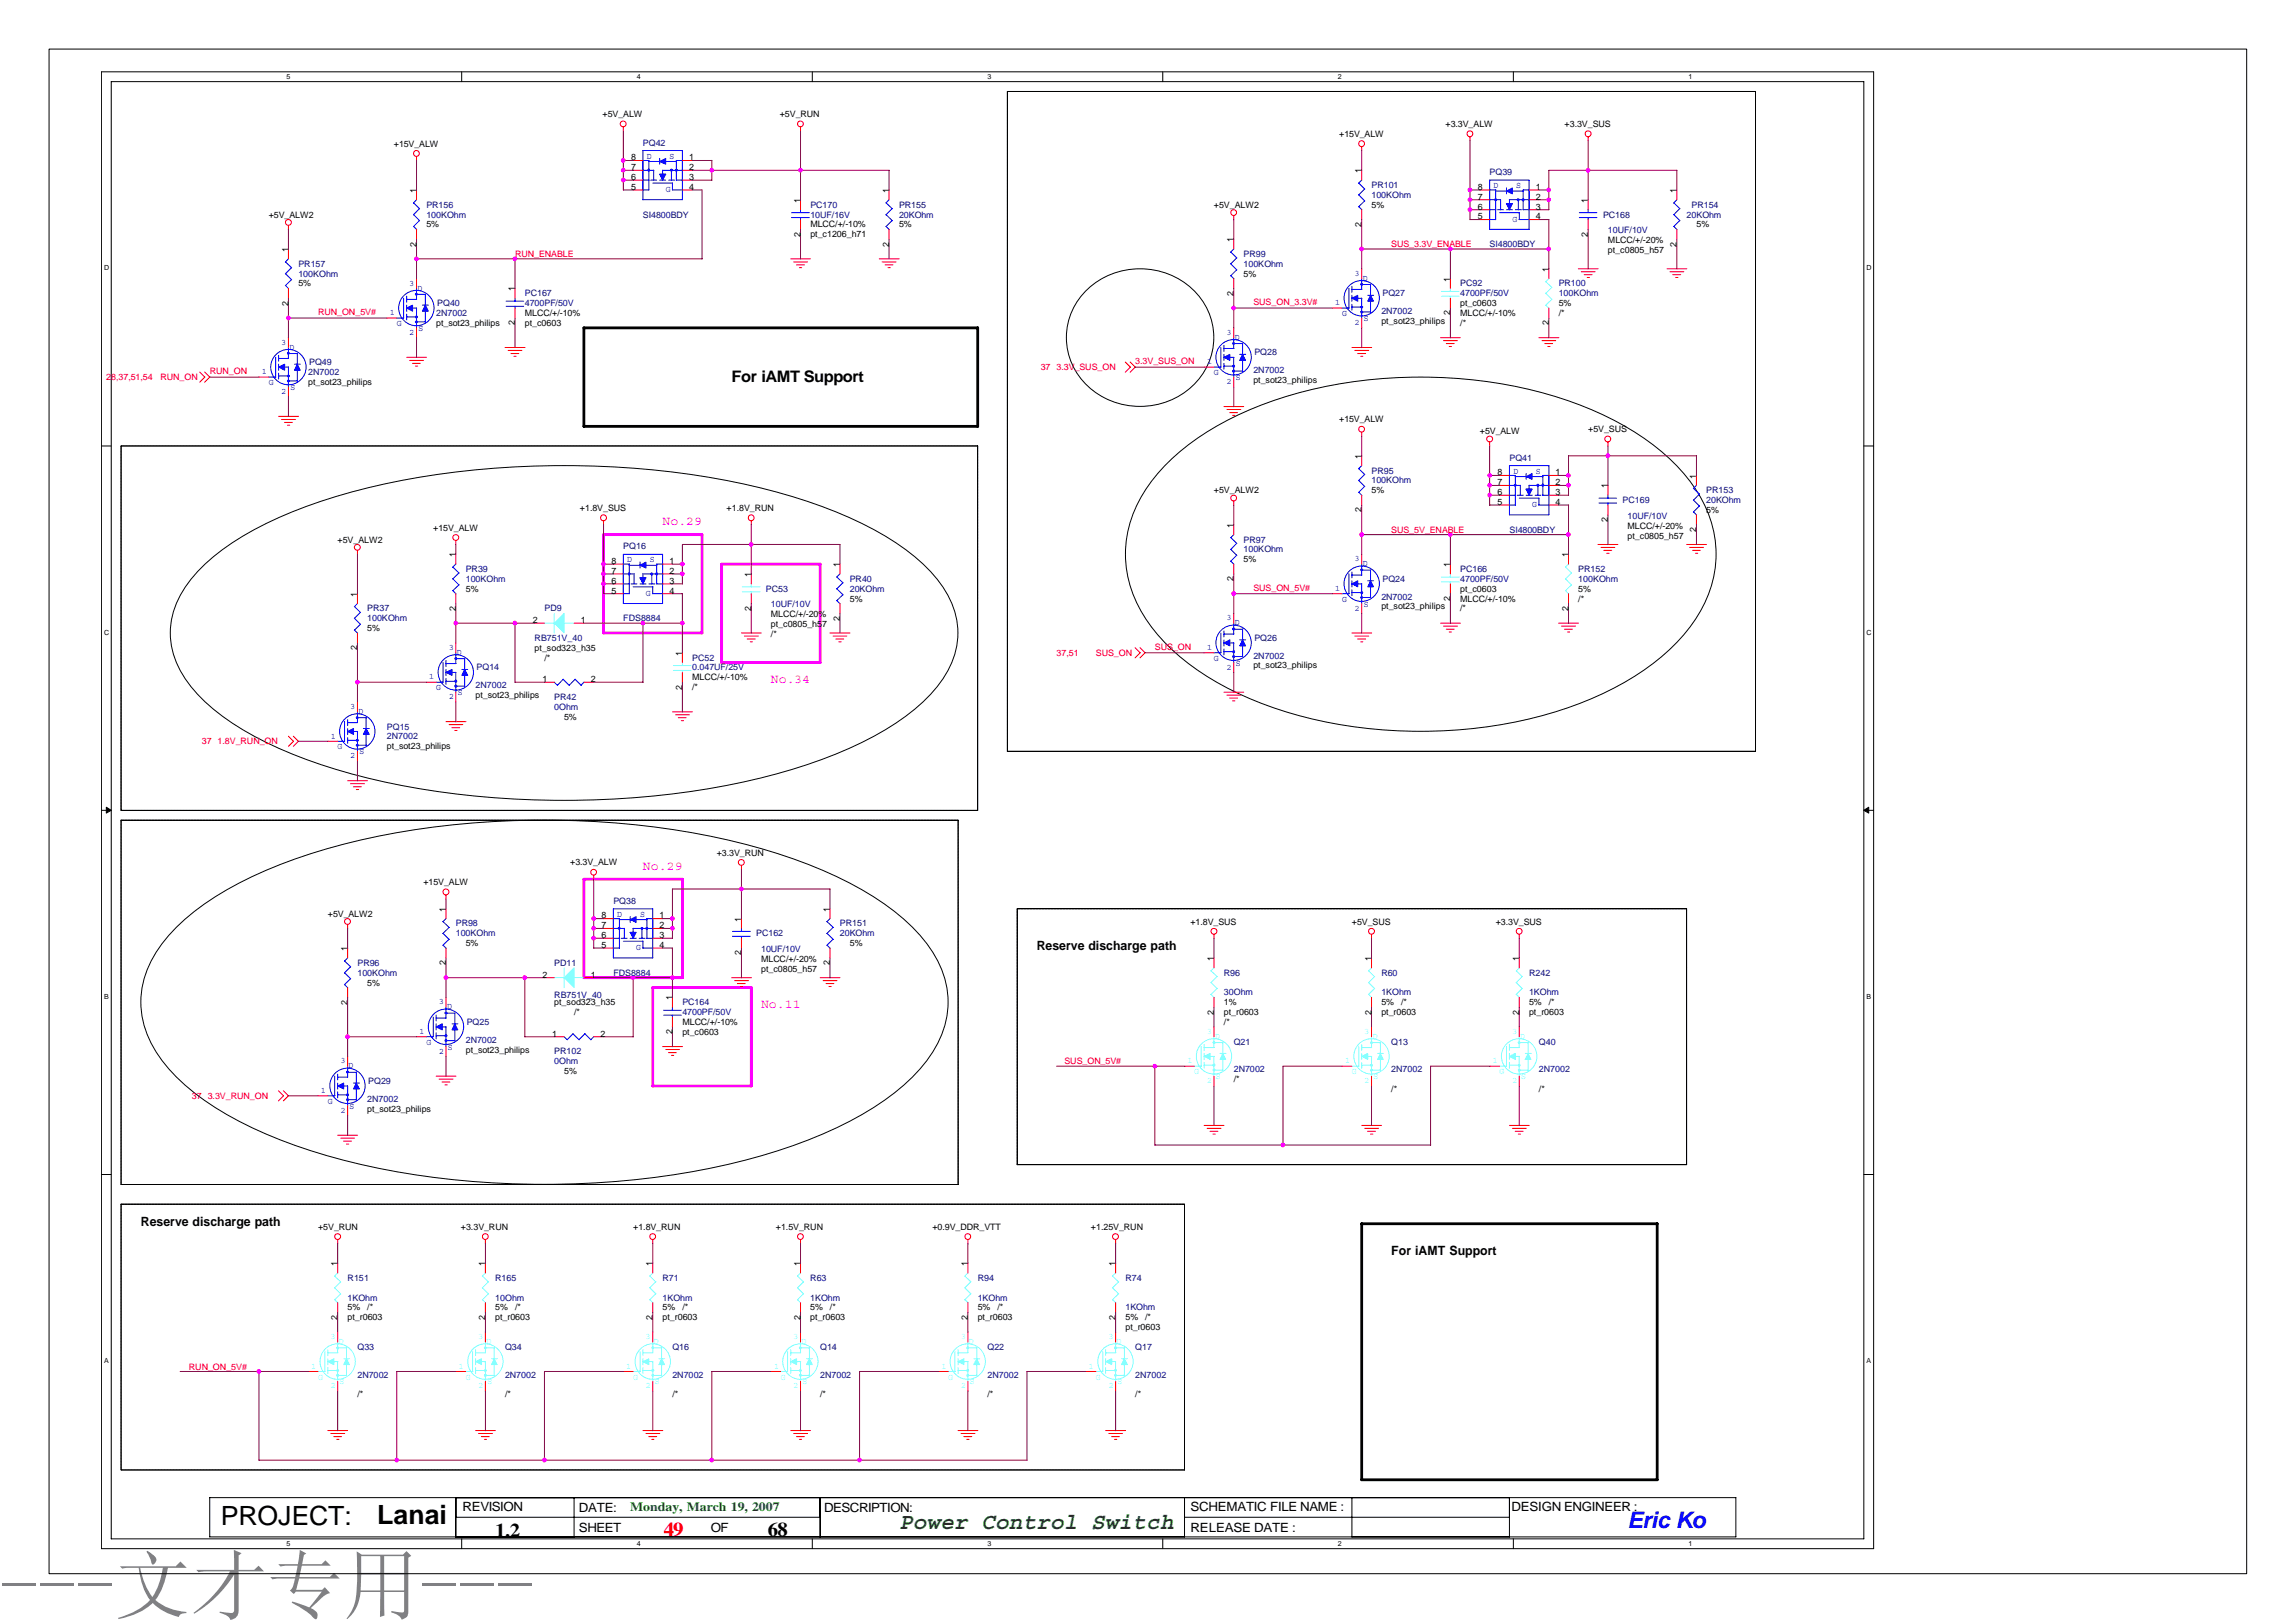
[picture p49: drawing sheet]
<svg xmlns="http://www.w3.org/2000/svg" width="297mm" height="210mm" viewBox="0 0 297 210" stroke-linecap="round" stroke-linejoin="round" font-family="sans-serif">
<defs><g id="words">
<text font-size="9.9" fill="#808080" x="0" y="208.6">---文才专用---</text>
<g font-size="3.4">
<text x="28.6" y="197.3">PROJECT:</text>
<text x="48.8" y="197.2">Lanai</text>
</g>
<text font-size="2.9" fill="#008000" x="116.3" y="197.8">Power Control Switch</text>
<text font-size="2.9" fill="#00f" x="210.6" y="197.7">Eric Ko</text>
<g font-size="2.5">
<text x="64.1" y="198.9">1.2</text>
<text x="99.4" y="198.7">68</text>
</g>
<text font-size="2.5" fill="#f00" x="85.9" y="198.7">49</text>
<text font-size="2.1" x="94.7" y="49.4">For iAMT Support</text>
<g font-size="1.7" fill="#f0f">
<text x="85.7" y="67.9">No.29</text>
<text x="99.7" y="88.3">No.34</text>
<text x="83.2" y="112.5">No.29</text>
<text x="98.5" y="130.4">No.11</text>
</g>
<g font-size="1.7">
<text x="134.1" y="122.9">Reserve discharge path</text>
<text x="18.2" y="158.6">Reserve discharge path</text>
<text x="180" y="162.4">For iAMT Support</text>
<text x="59.9" y="195.5">REVISION</text>
<text x="74.9" y="195.6">DATE:</text>
<text x="106.6" y="195.6">DESCRIPTION:</text>
<text x="154" y="195.5">SCHEMATIC FILE NAME :</text>
<text x="195.5" y="195.5">DESIGN ENGINEER :</text>
<text x="74.9" y="198.2">SHEET</text>
<text x="92" y="198.2">OF</text>
<text x="154" y="198.2">RELEASE DATE :</text>
</g>
<text font-size="1.7" fill="#008000" x="81.5" y="195.5">Monday, March 19, 2007</text>
<g font-size="1.1">
<text x="78" y="15.2">+5V_ALW</text>
<text x="100.9" y="15.2">+5V_RUN</text>
<text x="173.2" y="17.7">+15V_ALW</text>
<text x="187" y="16.4">+3.3V_ALW</text>
<text x="202.4" y="16.4">+3.3V_SUS</text>
<text x="50.9" y="19">+15V_ALW</text>
<text x="81.7" y="23.3">6</text>
<text x="81.7" y="22">7</text>
<text x="81.7" y="20.7">8</text>
<text x="89.2" y="20.7">1</text>
<text x="89.2" y="22">2</text>
<text x="89.2" y="23.3">3</text>
<text x="176.1" y="22.4" transform="rotate(-90 176.1 22.4)">1</text>
<text x="34.8" y="28.2">+5V_ALW2</text>
<text x="53.9" y="25" transform="rotate(-90 53.9 25)">1</text>
<text x="55.2" y="29.4">5%</text>
<text x="81.7" y="24.6">5</text>
<text x="89.2" y="24.6">4</text>
<text x="103.5" y="26.2" transform="rotate(-90 103.5 26.2)">1</text>
<text x="104.8" y="29.4">MLCC/+/-10%</text>
<text x="115" y="25" transform="rotate(-90 115 25)">1</text>
<text x="116.3" y="29.4">5%</text>
<text x="157.1" y="26.9">+5V_ALW2</text>
<text x="176.1" y="29.3" transform="rotate(-90 176.1 29.3)">2</text>
<text x="177.4" y="26.9">5%</text>
<text x="191.2" y="28.4">5</text>
<text x="191.2" y="27.1">6</text>
<text x="191.2" y="25.8">7</text>
<text x="191.2" y="24.6">8</text>
<text x="198.7" y="24.6">1</text>
<text x="198.7" y="25.8">2</text>
<text x="198.7" y="27.1">3</text>
<text x="198.7" y="28.4">4</text>
<text x="205.4" y="26.2" transform="rotate(-90 205.4 26.2)">1</text>
<text x="216.9" y="25" transform="rotate(-90 216.9 25)">1</text>
<text x="219.5" y="29.4">5%</text>
<text x="37.3" y="32.6" transform="rotate(-90 37.3 32.6)">1</text>
<text x="53.9" y="31.9" transform="rotate(-90 53.9 31.9)">2</text>
<text x="103.5" y="30.6" transform="rotate(-90 103.5 30.6)">2</text>
<text x="104.8" y="30.7">pt_c1206_h71</text>
<text x="115" y="31.9" transform="rotate(-90 115 31.9)">2</text>
<text x="159.6" y="31.3" transform="rotate(-90 159.6 31.3)">1</text>
<text x="160.9" y="35.8">5%</text>
<text x="200.4" y="35.2" transform="rotate(-90 200.4 35.2)">1</text>
<text x="205.4" y="30.6" transform="rotate(-90 205.4 30.6)">2</text>
<text x="208" y="31.5">MLCC/+/-20%</text>
<text x="208" y="32.7">pt_c0805_h57</text>
<text x="216.9" y="31.9" transform="rotate(-90 216.9 31.9)">2</text>
<text x="37.3" y="39.5" transform="rotate(-90 37.3 39.5)">2</text>
<text x="38.6" y="37.1">5%</text>
<text x="66.6" y="37.7" transform="rotate(-90 66.6 37.7)">1</text>
<text x="67.9" y="40.9">MLCC/+/-10%</text>
<text x="159.6" y="38.3" transform="rotate(-90 159.6 38.3)">2</text>
<text x="178.7" y="41.9">pt_sot23_philips</text>
<text x="187.6" y="40.8" transform="rotate(-90 187.6 40.8)">2</text>
<text x="187.6" y="36.4" transform="rotate(-90 187.6 36.4)">1</text>
<text x="188.9" y="40.9">MLCC/+/-10%</text>
<text x="188.9" y="39.6">pt_c0603</text>
<text x="201.7" y="39.6">5%</text>
<text x="201.7" y="40.9">/*</text>
<text x="56.4" y="42.2">pt_sot23_philips</text>
<text x="66.6" y="42.1" transform="rotate(-90 66.6 42.1)">2</text>
<text x="67.9" y="42.2">pt_c0603</text>
<text x="188.9" y="42.2">/*</text>
<text x="200.4" y="42.1" transform="rotate(-90 200.4 42.1)">2</text>
<text x="39.9" y="49.8">pt_sot23_philips</text>
<text x="162.2" y="49.6">pt_sot23_philips</text>
<text x="173.2" y="54.7">+15V_ALW</text>
<text x="176.1" y="59.4" transform="rotate(-90 176.1 59.4)">1</text>
<text x="191.4" y="56.2">+5V_ALW</text>
<text x="205.5" y="55.9">+5V_SUS</text>
<text x="157.1" y="63.8">+5V_ALW2</text>
<text x="177.4" y="63.8">5%</text>
<text x="193.8" y="65.3">5</text>
<text x="193.8" y="64">6</text>
<text x="193.8" y="62.8">7</text>
<text x="193.8" y="61.5">8</text>
<text x="201.2" y="61.5">1</text>
<text x="201.2" y="62.8">2</text>
<text x="201.2" y="64">3</text>
<text x="201.2" y="65.3">4</text>
<text x="208" y="63.2" transform="rotate(-90 208 63.2)">1</text>
<text x="219.5" y="61.9" transform="rotate(-90 219.5 61.9)">1</text>
<text x="43.7" y="70.2">+5V_ALW2</text>
<text x="56" y="68.7">+15V_ALW</text>
<text x="75" y="66.1">+1.8V_SUS</text>
<text x="94" y="66.1">+1.8V_RUN</text>
<text x="159.6" y="68.3" transform="rotate(-90 159.6 68.3)">1</text>
<text x="176.1" y="66.3" transform="rotate(-90 176.1 66.3)">2</text>
<text x="208" y="67.6" transform="rotate(-90 208 67.6)">2</text>
<text x="210.6" y="68.4">MLCC/+/-20%</text>
<text x="210.6" y="69.7">pt_c0805_h57</text>
<text x="219.5" y="68.8" transform="rotate(-90 219.5 68.8)">2</text>
<text x="220.7" y="66.4">5%</text>
<text x="46.2" y="77.2" transform="rotate(-90 46.2 77.2)">1</text>
<text x="59" y="72.1" transform="rotate(-90 59 72.1)">1</text>
<text x="60.3" y="76.6">5%</text>
<text x="79.1" y="76.8">5</text>
<text x="79.1" y="75.5">6</text>
<text x="79.1" y="74.2">7</text>
<text x="79.1" y="73">8</text>
<text x="86.6" y="73">1</text>
<text x="86.6" y="74.2">2</text>
<text x="86.6" y="75.5">3</text>
<text x="86.6" y="76.8">4</text>
<text x="97.2" y="74.7" transform="rotate(-90 97.2 74.7)">1</text>
<text x="108.6" y="73.4" transform="rotate(-90 108.6 73.4)">1</text>
<text x="109.9" y="77.8">5%</text>
<text x="159.6" y="75.2" transform="rotate(-90 159.6 75.2)">2</text>
<text x="160.9" y="72.7">5%</text>
<text x="187.6" y="77.7" transform="rotate(-90 187.6 77.7)">2</text>
<text x="187.6" y="73.4" transform="rotate(-90 187.6 73.4)">1</text>
<text x="188.9" y="77.8">MLCC/+/-10%</text>
<text x="188.9" y="76.6">pt_c0603</text>
<text x="202.9" y="72.1" transform="rotate(-90 202.9 72.1)">1</text>
<text x="204.2" y="76.6">5%</text>
<text x="204.2" y="77.8">/*</text>
<text x="47.5" y="81.7">5%</text>
<text x="59" y="79" transform="rotate(-90 59 79)">2</text>
<text x="68.9" y="80.6">2</text>
<text x="75.2" y="80.6">1</text>
<text x="97.2" y="79" transform="rotate(-90 97.2 79)">2</text>
<text x="99.7" y="79.9">MLCC/+/-20%</text>
<text x="99.7" y="81.2">pt_c0805_h57</text>
<text x="99.7" y="82.4">/*</text>
<text x="108.6" y="80.3" transform="rotate(-90 108.6 80.3)">2</text>
<text x="178.7" y="78.8">pt_sot23_philips</text>
<text x="188.9" y="79.1">/*</text>
<text x="202.9" y="79" transform="rotate(-90 202.9 79)">2</text>
<text x="46.2" y="84.1" transform="rotate(-90 46.2 84.1)">2</text>
<text x="69.2" y="84.2">pt_sod323_h35</text>
<text x="70.2" y="88.2">1</text>
<text x="70.4" y="85.5">/*</text>
<text x="76.4" y="88.2">2</text>
<text x="88.3" y="89.2" transform="rotate(-90 88.3 89.2)">2</text>
<text x="88.3" y="84.8" transform="rotate(-90 88.3 84.8)">1</text>
<text x="89.6" y="88">MLCC/+/-10%</text>
<text x="89.6" y="89.3">/*</text>
<text x="162.2" y="86.5">pt_sot23_philips</text>
<text x="61.5" y="90.3">pt_sot23_philips</text>
<text x="73" y="93.1">5%</text>
<text x="50.1" y="96.9">pt_sot23_philips</text>
<text x="73.8" y="112">+3.3V_ALW</text>
<text x="92.7" y="110.7">+3.3V_RUN</text>
<text x="42.4" y="118.6">+5V_ALW2</text>
<text x="54.8" y="114.5">+15V_ALW</text>
<text x="57.7" y="118" transform="rotate(-90 57.7 118)">1</text>
<text x="77.8" y="118.8">8</text>
<text x="85.3" y="118.8">1</text>
<text x="95.9" y="119.2" transform="rotate(-90 95.9 119.2)">1</text>
<text x="107.4" y="118" transform="rotate(-90 107.4 118)">1</text>
<text x="154" y="119.6">+1.8V_SUS</text>
<text x="174.9" y="119.6">+5V_SUS</text>
<text x="193.5" y="119.6">+3.3V_SUS</text>
<text x="45" y="123.1" transform="rotate(-90 45 123.1)">1</text>
<text x="57.7" y="124.9" transform="rotate(-90 57.7 124.9)">2</text>
<text x="60.3" y="122.4">5%</text>
<text x="77.8" y="122.6">5</text>
<text x="77.8" y="121.4">6</text>
<text x="77.8" y="120.1">7</text>
<text x="85.3" y="120.1">2</text>
<text x="85.3" y="121.4">3</text>
<text x="85.3" y="122.6">4</text>
<text x="95.9" y="123.6" transform="rotate(-90 95.9 123.6)">2</text>
<text x="98.5" y="124.5">MLCC/+/-20%</text>
<text x="98.5" y="125.7">pt_c0805_h57</text>
<text x="107.4" y="124.9" transform="rotate(-90 107.4 124.9)">2</text>
<text x="109.9" y="122.4">5%</text>
<text x="157" y="124.3" transform="rotate(-90 157 124.3)">1</text>
<text x="177.4" y="124.3" transform="rotate(-90 177.4 124.3)">1</text>
<text x="196.5" y="124.3" transform="rotate(-90 196.5 124.3)">1</text>
<text x="45" y="130" transform="rotate(-90 45 130)">2</text>
<text x="47.5" y="127.5">5%</text>
<text x="70.2" y="126.5">2</text>
<text x="71.7" y="130.1">pt_sod323_h35</text>
<text x="74.3" y="131.3">/*</text>
<text x="76.4" y="126.5">1</text>
<text x="87" y="129.4" transform="rotate(-90 87 129.4)">1</text>
<text x="157" y="131.3" transform="rotate(-90 157 131.3)">2</text>
<text x="158.3" y="130.1">1%</text>
<text x="158.3" y="131.3">pt_r0603</text>
<text x="177.4" y="131.3" transform="rotate(-90 177.4 131.3)">2</text>
<text x="178.7" y="130.1">5%</text>
<text x="178.7" y="131.3">pt_r0603</text>
<text x="181.3" y="130.1">/*</text>
<text x="196.5" y="131.3" transform="rotate(-90 196.5 131.3)">2</text>
<text x="197.8" y="130.1">5%</text>
<text x="197.8" y="131.3">pt_r0603</text>
<text x="200.4" y="130.1">/*</text>
<text x="60.3" y="136.2">pt_sot23_philips</text>
<text x="71.5" y="134.1">1</text>
<text x="77.7" y="134.1">2</text>
<text x="87" y="133.8" transform="rotate(-90 87 133.8)">2</text>
<text x="88.3" y="132.6">MLCC/+/-10%</text>
<text x="88.3" y="133.9">pt_c0603</text>
<text x="158.3" y="132.6">/*</text>
<text x="47.5" y="143.8">pt_sot23_philips</text>
<text x="73" y="139">5%</text>
<text x="159.6" y="140">/*</text>
<text x="180" y="141.3">/*</text>
<text x="199.1" y="141.3">/*</text>
<text x="41.1" y="159.1">+5V_RUN</text>
<text x="59.6" y="159.1">+3.3V_RUN</text>
<text x="81.9" y="159.1">+1.8V_RUN</text>
<text x="100.4" y="159.1">+1.5V_RUN</text>
<text x="120.6" y="159.1">+0.9V_DDR_VTT</text>
<text x="141.1" y="159.1">+1.25V_RUN</text>
<text x="43.7" y="163.8" transform="rotate(-90 43.7 163.8)">1</text>
<text x="62.8" y="163.8" transform="rotate(-90 62.8 163.8)">1</text>
<text x="84.4" y="163.8" transform="rotate(-90 84.4 163.8)">1</text>
<text x="103.5" y="163.8" transform="rotate(-90 103.5 163.8)">1</text>
<text x="125.2" y="163.8" transform="rotate(-90 125.2 163.8)">1</text>
<text x="144.3" y="163.8" transform="rotate(-90 144.3 163.8)">1</text>
<text x="43.7" y="170.8" transform="rotate(-90 43.7 170.8)">2</text>
<text x="45" y="169.5">5%</text>
<text x="45" y="170.8">pt_r0603</text>
<text x="47.5" y="169.5">/*</text>
<text x="62.8" y="170.8" transform="rotate(-90 62.8 170.8)">2</text>
<text x="64.1" y="169.5">5%</text>
<text x="64.1" y="170.8">pt_r0603</text>
<text x="66.6" y="169.5">/*</text>
<text x="84.4" y="170.8" transform="rotate(-90 84.4 170.8)">2</text>
<text x="85.7" y="169.5">5%</text>
<text x="85.7" y="170.8">pt_r0603</text>
<text x="88.3" y="169.5">/*</text>
<text x="103.5" y="170.8" transform="rotate(-90 103.5 170.8)">2</text>
<text x="104.8" y="169.5">5%</text>
<text x="104.8" y="170.8">pt_r0603</text>
<text x="107.4" y="169.5">/*</text>
<text x="125.2" y="170.8" transform="rotate(-90 125.2 170.8)">2</text>
<text x="126.5" y="169.5">5%</text>
<text x="126.5" y="170.8">pt_r0603</text>
<text x="129" y="169.5">/*</text>
<text x="144.3" y="170.8" transform="rotate(-90 144.3 170.8)">2</text>
<text x="145.6" y="170.8">5%</text>
<text x="145.6" y="172.1">pt_r0603</text>
<text x="148.1" y="170.8">/*</text>
<text x="46.2" y="180.8">/*</text>
<text x="65.3" y="180.8">/*</text>
<text x="87" y="180.8">/*</text>
<text x="106.1" y="180.8">/*</text>
<text x="127.8" y="180.8">/*</text>
<text x="146.9" y="180.8">/*</text>
</g>
<g font-size="1.1" fill="#000080">
<text x="83.2" y="18.8">PQ42</text>
<text x="192.7" y="22.7">PQ39</text>
<text x="55.2" y="26.9">PR156</text>
<text x="55.2" y="28.2">100KOhm</text>
<text x="83.2" y="28.2">SI4800BDY</text>
<text x="104.8" y="26.9">PC170</text>
<text x="104.8" y="28.2">10UF/16V</text>
<text x="116.3" y="26.9">PR155</text>
<text x="116.3" y="28.2">20KOhm</text>
<text x="177.4" y="24.3">PR101</text>
<text x="177.4" y="25.6">100KOhm</text>
<text x="207.4" y="28.2">PC168</text>
<text x="218.2" y="28.2">20KOhm</text>
<text x="218.8" y="26.9">PR154</text>
<text x="38.6" y="34.5">PR157</text>
<text x="38.6" y="35.8">100KOhm</text>
<text x="160.9" y="33.3">PR99</text>
<text x="160.9" y="34.5">100KOhm</text>
<text x="192.7" y="32">SI4800BDY</text>
<text x="208" y="30.2">10UF/10V</text>
<text x="56.4" y="40.9">2N7002</text>
<text x="56.6" y="39.6">PQ40</text>
<text x="67.9" y="38.3">PC167</text>
<text x="67.9" y="39.6">4700PF/50V</text>
<text x="178.7" y="40.6">2N7002</text>
<text x="178.9" y="38.3">PQ27</text>
<text x="188.9" y="37.1">PC92</text>
<text x="188.9" y="38.3">4700PF/50V</text>
<text x="201.7" y="37.1">PR100</text>
<text x="201.7" y="38.3">100KOhm</text>
<text x="40" y="47.3">PQ49</text>
<text x="162.3" y="46">PQ28</text>
<text x="39.9" y="48.5">2N7002</text>
<text x="162.2" y="48.3">2N7002</text>
<text x="195.3" y="59.6">PQ41</text>
<text x="177.4" y="61.3">PR95</text>
<text x="177.4" y="62.5">100KOhm</text>
<text x="209.9" y="65.1">PC169</text>
<text x="220.7" y="63.8">PR153</text>
<text x="220.7" y="65.1">20KOhm</text>
<text x="80.6" y="71.1">PQ16</text>
<text x="160.9" y="70.2">PR97</text>
<text x="160.9" y="71.5">100KOhm</text>
<text x="195.3" y="68.9">SI4800BDY</text>
<text x="210.6" y="67.1">10UF/10V</text>
<text x="60.3" y="74">PR39</text>
<text x="60.3" y="75.3">100KOhm</text>
<text x="99.1" y="76.6">PC53</text>
<text x="109.9" y="75.3">PR40</text>
<text x="109.9" y="76.6">20KOhm</text>
<text x="178.7" y="77.6">2N7002</text>
<text x="178.9" y="75.3">PQ24</text>
<text x="188.9" y="74">PC166</text>
<text x="188.9" y="75.3">4700PF/50V</text>
<text x="204.2" y="74">PR152</text>
<text x="204.2" y="75.3">100KOhm</text>
<text x="47.5" y="79.1">PR37</text>
<text x="47.5" y="80.4">100KOhm</text>
<text x="69.2" y="82.9">RB751V_40</text>
<text x="70.4" y="79.1">PD9</text>
<text x="80.6" y="80.4">FDS8884</text>
<text x="99.7" y="78.6">10UF/10V</text>
<text x="162.3" y="82.9">PQ26</text>
<text x="61.5" y="89">2N7002</text>
<text x="61.7" y="86.7">PQ14</text>
<text x="89.6" y="85.5">PC52</text>
<text x="89.6" y="86.7">0.047UF/25V</text>
<text x="162.2" y="85.2">2N7002</text>
<text x="50.1" y="94.4">PQ15</text>
<text x="50.1" y="95.7">2N7002</text>
<text x="71.7" y="90.6">PR42</text>
<text x="71.7" y="91.8">0Ohm</text>
<text x="59" y="119.9">PR98</text>
<text x="79.4" y="116.9">PQ38</text>
<text x="108.7" y="119.9">PR151</text>
<text x="46.2" y="125">PR96</text>
<text x="59" y="121.1">100KOhm</text>
<text x="71.7" y="125">PD11</text>
<text x="97.8" y="121.1">PC162</text>
<text x="98.5" y="123.2">10UF/10V</text>
<text x="108.7" y="121.1">20KOhm</text>
<text x="46.2" y="126.2">100KOhm</text>
<text x="71.7" y="129.2">RB751V_40</text>
<text x="79.4" y="126.2">FDS8884</text>
<text x="88.3" y="130.1">PC164</text>
<text x="88.3" y="131.3">4700PF/50V</text>
<text x="158.3" y="126.2">R96</text>
<text x="158.3" y="128.8">30Ohm</text>
<text x="178.7" y="126.2">R60</text>
<text x="178.7" y="128.8">1KOhm</text>
<text x="197.8" y="126.2">R242</text>
<text x="197.8" y="128.8">1KOhm</text>
<text x="60.3" y="134.9">2N7002</text>
<text x="60.4" y="132.6">PQ25</text>
<text x="71.7" y="136.4">PR102</text>
<text x="71.7" y="137.7">0Ohm</text>
<text x="159.6" y="135.1">Q21</text>
<text x="180" y="135.1">Q13</text>
<text x="199.1" y="135.1">Q40</text>
<text x="47.5" y="142.5">2N7002</text>
<text x="47.6" y="140.3">PQ29</text>
<text x="159.6" y="138.7">2N7002</text>
<text x="180" y="138.7">2N7002</text>
<text x="199.1" y="138.7">2N7002</text>
<text x="45" y="165.7">R151</text>
<text x="64.1" y="165.7">R165</text>
<text x="85.7" y="165.7">R71</text>
<text x="104.8" y="165.7">R63</text>
<text x="126.5" y="165.7">R94</text>
<text x="145.6" y="165.7">R74</text>
<text x="45" y="168.3">1KOhm</text>
<text x="64.1" y="168.3">10Ohm</text>
<text x="85.7" y="168.3">1KOhm</text>
<text x="104.8" y="168.3">1KOhm</text>
<text x="126.5" y="168.3">1KOhm</text>
<text x="145.6" y="169.5">1KOhm</text>
<text x="46.2" y="174.6">Q33</text>
<text x="46.2" y="178.2">2N7002</text>
<text x="65.3" y="174.6">Q34</text>
<text x="65.3" y="178.2">2N7002</text>
<text x="87" y="174.6">Q16</text>
<text x="87" y="178.2">2N7002</text>
<text x="106.1" y="174.6">Q14</text>
<text x="106.1" y="178.2">2N7002</text>
<text x="127.8" y="174.6">Q22</text>
<text x="127.8" y="178.2">2N7002</text>
<text x="146.9" y="174.6">Q17</text>
<text x="146.9" y="178.2">2N7002</text>
</g>
<g font-size="1.1" fill="#00f">
<text x="83.7" y="20.5">D</text>
<text x="86.6" y="20.5">S</text>
<text x="86.1" y="24.8">G</text>
<text x="193.2" y="24.3">D</text>
<text x="195.7" y="28.7">G</text>
<text x="196.2" y="24.3">S</text>
<text x="175.3" y="35.7">3</text>
<text x="50.4" y="40.8">1</text>
<text x="53" y="37">3</text>
<text x="54" y="37.6">D</text>
<text x="172.7" y="39.5">1</text>
<text x="173.6" y="40.9">G</text>
<text x="176.3" y="36.3">D</text>
<text x="176.4" y="41.6">S</text>
<text x="36.4" y="44.6">3</text>
<text x="37.5" y="45.2">D</text>
<text x="51.3" y="42.2">G</text>
<text x="53" y="43.3">2</text>
<text x="54.1" y="42.8">S</text>
<text x="156.2" y="47.1">1</text>
<text x="158.7" y="43.3">3</text>
<text x="159.7" y="44">D</text>
<text x="175.3" y="42">2</text>
<text x="33.9" y="48.4">1</text>
<text x="34.8" y="49.8">G</text>
<text x="36.4" y="51">2</text>
<text x="37.6" y="50.5">S</text>
<text x="157.1" y="48.6">G</text>
<text x="158.7" y="49.7">2</text>
<text x="159.9" y="49.2">S</text>
<text x="195.8" y="61.3">D</text>
<text x="198.2" y="65.6">G</text>
<text x="198.7" y="61.3">S</text>
<text x="81.1" y="72.7">D</text>
<text x="83.6" y="77.1">G</text>
<text x="84.1" y="72.7">S</text>
<text x="172.7" y="76.4">1</text>
<text x="173.6" y="77.9">G</text>
<text x="175.3" y="72.6">3</text>
<text x="176.3" y="73.3">D</text>
<text x="158.7" y="80.3">3</text>
<text x="159.7" y="80.9">D</text>
<text x="175.3" y="79">2</text>
<text x="176.4" y="78.5">S</text>
<text x="55.5" y="87.9">1</text>
<text x="56.4" y="89.3">G</text>
<text x="58.1" y="84.1">3</text>
<text x="59.1" y="84.7">D</text>
<text x="59.2" y="90">S</text>
<text x="156.2" y="84.1">1</text>
<text x="157.1" y="85.5">G</text>
<text x="158.7" y="86.6">2</text>
<text x="159.9" y="86.1">S</text>
<text x="42.8" y="95.5">1</text>
<text x="45.4" y="91.7">3</text>
<text x="46.4" y="92.4">D</text>
<text x="58.1" y="90.4">2</text>
<text x="43.7" y="97">G</text>
<text x="45.4" y="98.1">2</text>
<text x="46.5" y="97.6">S</text>
<text x="79.9" y="118.6">D</text>
<text x="82.8" y="118.6">S</text>
<text x="82.3" y="122.9">G</text>
<text x="56.8" y="129.9">3</text>
<text x="57.8" y="130.6">D</text>
<text x="44.1" y="137.6">3</text>
<text x="54.3" y="133.8">1</text>
<text x="55.2" y="135.2">G</text>
<text x="56.8" y="136.3">2</text>
<text x="58" y="135.8">S</text>
<text x="41.5" y="141.4">1</text>
<text x="42.4" y="142.8">G</text>
<text x="44.1" y="144">2</text>
<text x="45.1" y="138.2">D</text>
<text x="45.2" y="143.4">S</text>
</g>
<g font-size="1.1" fill="#f00">
<text x="66.6" y="33.3">RUN_ENABLE</text>
<text x="180" y="32">SUS_3.3V_ENABLE</text>
<text x="41.1" y="40.7">RUN_ON_5V#</text>
<text x="162.2" y="39.5">SUS_ON_3.3V#</text>
<text x="134.6" y="47.9">37</text>
<text x="136.7" y="47.9">3.3V_SUS_ON</text>
<text x="146.9" y="47.1">3.3V_SUS_ON</text>
<text x="13.8" y="49.2">28,37,51,54</text>
<text x="20.8" y="49.2">RUN_ON</text>
<text x="27.1" y="48.4">RUN_ON</text>
<text x="180" y="68.9">SUS_5V_ENABLE</text>
<text x="162.2" y="76.4">SUS_ON_5V#</text>
<text x="136.7" y="84.8">37,51</text>
<text x="141.8" y="84.8">SUS_ON</text>
<text x="149.4" y="84.1">SUS_ON</text>
<text x="26.1" y="96.3">37</text>
<text x="28.1" y="96.3">1.8V_RUN_ON</text>
<text x="137.7" y="137.7">SUS_ON_5V#</text>
<text x="24.8" y="142.2">37</text>
<text x="26.9" y="142.2">3.3V_RUN_ON</text>
<text x="24.4" y="177.2">RUN_ON_5V#</text>
</g>
<g font-size="1.1" fill="#80ffff">
<text x="153.6" y="137.6">1</text>
<text x="156.2" y="133.8">3</text>
<text x="157.2" y="134.4">D</text>
<text x="174" y="137.6">1</text>
<text x="176.5" y="133.8">3</text>
<text x="177.6" y="134.4">D</text>
<text x="193.1" y="137.6">1</text>
<text x="195.7" y="133.8">3</text>
<text x="196.7" y="134.4">D</text>
<text x="154.5" y="139">G</text>
<text x="156.2" y="140.1">2</text>
<text x="157.3" y="139.6">S</text>
<text x="174.9" y="139">G</text>
<text x="176.5" y="140.1">2</text>
<text x="177.7" y="139.6">S</text>
<text x="194" y="139">G</text>
<text x="195.7" y="140.1">2</text>
<text x="196.8" y="139.6">S</text>
<text x="42.8" y="173.3">3</text>
<text x="43.8" y="173.9">D</text>
<text x="61.9" y="173.3">3</text>
<text x="62.9" y="173.9">D</text>
<text x="83.6" y="173.3">3</text>
<text x="84.6" y="173.9">D</text>
<text x="102.7" y="173.3">3</text>
<text x="103.7" y="173.9">D</text>
<text x="124.3" y="173.3">3</text>
<text x="125.3" y="173.9">D</text>
<text x="143.4" y="173.3">3</text>
<text x="144.5" y="173.9">D</text>
<text x="40.3" y="177.1">1</text>
<text x="41.1" y="178.5">G</text>
<text x="42.8" y="179.6">2</text>
<text x="43.9" y="179.1">S</text>
<text x="59.4" y="177.1">1</text>
<text x="60.3" y="178.5">G</text>
<text x="61.9" y="179.6">2</text>
<text x="63.1" y="179.1">S</text>
<text x="81" y="177.1">1</text>
<text x="81.9" y="178.5">G</text>
<text x="83.6" y="179.6">2</text>
<text x="84.7" y="179.1">S</text>
<text x="100.1" y="177.1">1</text>
<text x="101" y="178.5">G</text>
<text x="102.7" y="179.6">2</text>
<text x="103.8" y="179.1">S</text>
<text x="121.8" y="177.1">1</text>
<text x="122.7" y="178.5">G</text>
<text x="124.3" y="179.6">2</text>
<text x="125.5" y="179.1">S</text>
<text x="140.9" y="177.1">1</text>
<text x="141.8" y="178.5">G</text>
<text x="143.4" y="179.6">2</text>
<text x="144.6" y="179.1">S</text>
</g>
<g font-size=".9">
<text x="37.1" y="10.3">5</text>
<text x="82.4" y="10.3">4</text>
<text x="127.7" y="10.3">3</text>
<text x="173.1" y="10.3">2</text>
<text x="218.4" y="10.3">1</text>
<text x="13.5" y="35">D</text>
<text x="241.5" y="35">D</text>
<text x="13.5" y="82.1">C</text>
<text x="241.5" y="82.1">C</text>
<text x="13.5" y="129.2">B</text>
<text x="241.5" y="129.2">B</text>
<text x="13.5" y="176.4">A</text>
<text x="241.5" y="176.4">A</text>
<text x="37.1" y="200.1">5</text>
<text x="82.4" y="200.1">4</text>
<text x="127.7" y="200.1">3</text>
<text x="173.1" y="200.1">2</text>
<text x="218.4" y="200.1">1</text>
</g>
</g></defs>
<g fill="none" stroke="#000" stroke-width=".13">
<path d="M6.3 6.3h284.4v197.3h-284.4zM13.1 9.3h229.3v191.1h-229.3zM14.4 10.6h226.7v188.5h-226.7zM59.7 9.3v1.3M105.1 9.3v1.3M130.3 11.8h96.8v85.4h-96.8zM150.4 9.3v1.3M195.8 9.3v1.3M140.4 37.8a9.9 9.9 0 0 1 15.5 1.7 8.7 8.7 0 0 1-5 12.5 9.7 9.7 0 0 1-12.6-6.1 8.5 8.5 0 0 1 2.1-8.1zM13.1 57.7h1.3M15.7 57.7h110.8v47.1h-110.8zM241.1 57.7h1.3"/>
<path d="M26 73.5a34.4 34.4 0 0 1 10.9-6.9 89.4 89.4 0 0 1 29.2-6.2 109.7 109.7 0 0 1 35.4 3.5 51.6 51.6 0 0 1 15.5 7.1 16.7 16.7 0 0 1 6.5 8 9.9 9.9 0 0 1-1.4 8.6 24.1 24.1 0 0 1-8.8 7.5 68.5 68.5 0 0 1-20.5 6.7 114.1 114.1 0 0 1-45.5-1.2 53.8 53.8 0 0 1-18.3-7.8 16.7 16.7 0 0 1-6.5-8 10 10 0 0 1 1.4-8.7l.9-1.3zM150.4 60.6a35.6 35.6 0 0 1 14.9-9 60.9 60.9 0 0 1 39.3 .9 32.2 32.2 0 0 1 13.9 9.5 14.9 14.9 0 0 1 2.6 14.7 21.5 21.5 0 0 1-8.5 10 47 47 0 0 1-20.4 7.4 59 59 0 0 1-31.4-4.1 31.1 31.1 0 0 1-11.6-8.6 14.9 14.9 0 0 1-2.7-14.7 18.6 18.6 0 0 1 3.9-6.1zM13.1 104.8h1.3M15.7 106.1h108.2v47.1h-108.2zM131.6 117.6h86.6v33.1h-86.6zM241.1 104.8h1.3M22.3 120.5a35.1 35.1 0 0 1 11.2-7.5 83.1 83.1 0 0 1 26.4-6.4 107 107 0 0 1 39.7 3.5 51.6 51.6 0 0 1 15.9 7.7 18 18 0 0 1 6.7 8.7 11.7 11.7 0 0 1-2.4 10.9 29.9 29.9 0 0 1-10.2 7.8 74.4 74.4 0 0 1-22 6.7 110.5 110.5 0 0 1-43.5-1.9 53.5 53.5 0 0 1-18.8-8.5 18 18 0 0 1-6.6-8.7 11.7 11.7 0 0 1 2.4-10.9zM13.1 152h1.3M15.7 155.8h137.5v34.4h-137.5zM241.1 152h1.3M27.1 193.8h197.5v5h-197.5zM59 193.8v5"/>
<path d="M59 196.3h47.1M59.7 199.1v1.3M74.3 193.8v5M105.1 199.1v1.3M106.1 193.8v5M150.4 199.1v1.3M153.2 193.8v5M153.2 196.3h42.1M174.9 193.8v5M195.3 193.8v5M195.8 199.1v1.3"/>
</g>
<path d="M13.8 104.4l.6 .4-.6 .4zM241.1 104.8l.7-.4v.8z" fill="#000" stroke="#000" stroke-width=".13"/>
<path d="M75.5 42.4h51v12.8h-51zM176.2 158.3h38.2v33.2h-38.2z" fill="none" stroke="#000" stroke-width=".36"/>
<path d="M78.1 69.2h12.7v12.7h-12.7zM93.4 73h12.7v12.7h-12.7zM75.5 113.7h12.8v12.8h-12.8zM84.5 127.8h12.7v12.7h-12.7z" fill="none" stroke="#f0f" stroke-width=".36"/>
<g fill="none" stroke="#f00" stroke-width=".13">
<path d="M80.6 16.4v.6M103.6 16.4v.6M176.2 19v.5M190.2 17.7v.5M205.5 17.7v.5M37.3 29.2v.5M37.3 32.2v1.3M37.3 37.3v1.3M53.9 20.3v.5M53.9 24.6v1.2M53.9 29.7v1.2M53.9 36v1.3"/>
<path d="M66.6 37.3v1.3M66.6 39.9v1.2M81.9 24.6h1.3M81.9 20.8h1.3M81.9 22h1.3M81.9 23.3h1.3M88.3 24.6h1.3M88.3 20.8h1.3M88.3 22h1.3M88.3 23.3h1.3M102.3 33.5h2.6M102.7 33.9h1.8"/>
<path d="M103 34.3h1.1M103.4 34.6h.3M103.6 25.8v1.3M103.6 28.4v1.3M113.7 33.5h2.6M114.1 33.9h1.8M114.5 34.3h1M114.9 34.6h.3M115 24.6v1.2M115 29.7v1.2M159.6 27.9v.5M159.6 30.9v1.3"/>
<path d="M159.6 36v1.3M172.4 39.9h1.2M176.2 22v1.3M176.2 27.1v1.3M176.2 34.8v1.2M187.6 36v1.3M187.6 38.6v1.3M191.4 24.6h1.3M191.4 25.8h1.3M191.4 27.1h1.3M191.4 28.4h1.3M197.8 24.6h1.3"/>
<path d="M197.8 25.8h1.3M197.8 27.1h1.3M197.8 28.4h1.3M200.4 34.8v1.2M200.4 39.9v1.2M204.2 34.8h2.6M204.6 35.2h1.8M205 35.5h1M205.3 35.9h.3M205.5 25.8v1.3M205.5 28.4v1.3M215.7 34.8h2.5"/>
<path d="M216 35.2h1.8M216.4 35.5h1M216.8 35.9h.3M216.9 24.6v1.2M216.9 29.7v1.2M25.8 48.1l.7 .7-.7 .6M26.5 48.1l.6 .7-.6 .6M33.5 48.8h1.3M36 53.9h2.6M36.4 54.3h1.8M36.8 54.7h1M37.2 55h.3"/>
<path d="M37.3 43.7v1.3M37.3 50.1v1.2M50.1 41.1h1.2M52.6 46.2h2.6M53 46.6h1.8M53.4 47h1M53.7 47.4h.3M53.9 42.4v1.3M65.3 45h2.6M65.7 45.3h1.8M66.1 45.7h1M66.5 46.1h.3"/>
<path d="M145.6 46.8l.6 .7-.6 .7M146.2 46.8l.7 .7-.7 .7M155.8 47.5h1.3M158.3 52.6h2.6M158.7 53h1.8M159.1 53.4h1M159.5 53.7h.3M159.6 42.4v1.3M159.6 48.8v1.3M174.9 45h2.6M175.3 45.3h1.8M175.6 45.7h1.1"/>
<path d="M176 46.1h.3M176.2 41.1v1.3M176.2 55.9v.6M176.2 59v1.2M186.4 43.7h2.5M186.7 44.1h1.8M187.1 44.4h1M187.5 44.8h.3M192.7 57.2v.5M199.1 43.7h2.6M199.5 44.1h1.8M199.9 44.4h1"/>
<path d="M200.2 44.8h.3M208 57.2v.5M46.2 71.2v.5M46.2 76.8v1.3M59 69.9v.6M59 71.7v1.3M59 76.8v1.3M78.1 67.4v.5M79.4 76.8h1.2M79.4 73h1.2M79.4 74.3h1.2M79.4 75.5h1.2"/>
<path d="M85.7 76.8h1.3M85.7 73h1.3M85.7 74.3h1.3M85.7 75.5h1.3M97.2 67.4v.5M97.2 74.3v1.2M97.2 76.8v1.3M108.7 73v1.3M108.7 78.1v1.3M159.6 64.8v.6M159.6 67.9v1.3M159.6 73v1.3"/>
<path d="M159.6 79.4v1.2M172.4 76.8h1.2M176.2 64.1v1.2M176.2 71.7v1.3M176.2 78.1v1.3M187.6 73v1.3M187.6 75.5v1.3M194 61.5h1.3M194 62.8h1.3M194 64.1h1.3M194 65.3h1.3M200.4 61.5h1.3"/>
<path d="M200.4 62.8h1.3M200.4 64.1h1.3M200.4 65.3h1.3M202.9 71.7v1.3M202.9 76.8v1.3M206.7 70.4h2.6M207.1 70.8h1.8M207.5 71.2h1M207.9 71.6h.3M208 62.8v1.3M208 65.3v1.3M218.2 70.4h2.6"/>
<path d="M218.6 70.8h1.8M219 71.2h1M219.3 71.6h.3M219.5 61.5v1.3M219.5 66.6v1.3M37.3 95.2l.7 .7-.7 .7M37.9 95.2l.7 .7-.7 .7M42.4 95.9h1.3M46.2 81.9v1.3M46.2 90.8v1.3M46.2 97.2v1.3M55.2 88.3h1.2"/>
<path d="M57.7 93.4h2.6M58.1 93.7h1.8M58.5 94.1h1M58.8 94.5h.3M59 83.2v1.3M59 89.6v1.2M69.2 80.6h1.2M70.4 88.3h1.3M74.3 80.6h1.2M75.5 88.3h1.3M87 92.1h2.6M87.4 92.5h1.8"/>
<path d="M87.8 92.9h1M88.1 93.2h.3M88.3 84.5v1.2M88.3 87v1.3M95.9 81.9h2.6M96.3 82.3h1.8M96.7 82.7h1M97.1 83h.2M107.4 81.9h2.6M107.8 82.3h1.8M108.1 82.7h1.1M108.5 83h.3"/>
<path d="M146.9 83.8l.6 .7-.6 .6M147.5 83.8l.6 .7-.6 .6M155.8 84.5h1.3M158.3 89.6h2.6M158.7 89.9h1.8M159.1 90.3h1M159.5 90.7h.3M159.6 85.7v1.3M174.9 81.9h2.6M175.3 82.3h1.8M175.6 82.7h1.1M176 83h.3"/>
<path d="M186.4 80.6h2.5M186.7 81h1.8M187.1 81.4h1M187.5 81.8h.3M201.7 80.6h2.5M202 81h1.8M202.4 81.4h1M202.8 81.8h.3M45 101h2.5M45 119.6v.5M45.4 101.4h1.8M45.7 101.8h1"/>
<path d="M46.1 102.2h.3M57.7 115.8v.5M57.7 117.6v1.3M76.8 113.2v.6M78.1 118.9h1.3M84.5 118.9h1.2M95.9 112v.5M95.9 118.9v1.2M107.4 117.6v1.3M45 122.7v1.2M45 127.8v1.2M45 136.7v1.2"/>
<path d="M53.9 134.1h1.3M56.4 139.2h2.6M56.8 139.6h1.8M57.2 140h1M57.7 122.7v1.2M57.7 129v1.3M57.7 135.4v1.3M70.4 126.5h1.3M71.7 134.1h1.3M75.5 126.5h1.3M76.8 134.1h1.3M78.1 120.1h1.3"/>
<path d="M78.1 121.4h1.3M78.1 122.7h1.3M84.5 120.1h1.2M84.5 121.4h1.2M84.5 122.7h1.2M85.7 135.4h2.6M86.1 135.8h1.8M86.5 136.2h1M86.9 136.5h.3M87 129v1.3M87 131.6v1.3M94.7 126.5h2.5"/>
<path d="M95 126.9h1.8M95.4 127.3h1M95.8 127.6h.3M95.9 121.4v1.3M106.1 126.5h2.6M106.5 126.9h1.8M106.9 127.3h1M107.2 127.6h.3M107.4 122.7v1.2M153.2 137.9h1.3M157.1 120.9v.5M157.1 123.9v1.3"/>
<path d="M157.1 129v1.3M157.1 132.9v1.2M157.1 139.2v1.3M173.6 137.9h1.3M177.4 120.9v.5M177.4 123.9v1.3M177.4 129v1.3M177.4 132.9v1.2M177.4 139.2v1.3M192.7 137.9h1.3M196.6 120.9v.5M196.6 123.9v1.3"/>
<path d="M196.6 129v1.3M196.6 132.9v1.2M196.6 139.2v1.3M36 141.1l.7 .7-.7 .6M36.7 141.1l.6 .7-.6 .6M41.1 141.8h1.3M43.7 146.9h2.6M44.1 147.3h1.8M44.4 147.6h1.1M44.8 148h.3M45 143v1.3M57.6 140.4h.3"/>
<path d="M155.8 145.6h2.5M156.2 146h1.8M156.5 146.4h1.1M156.9 146.7h.3M176.2 145.6h2.5M176.5 146h1.8M176.9 146.4h1M177.3 146.7h.3M195.3 145.6h2.5M195.7 146h1.8M196 146.4h1.1M196.4 146.7h.3"/>
<path d="M39.9 177.4h1.2M43.7 160.4v.5M43.7 163.4v1.3M43.7 168.5v1.3M43.7 172.3v1.3M43.7 178.7v1.3M59 177.4h1.3M62.8 160.4v.5M62.8 163.4v1.3M62.8 168.5v1.3M62.8 172.3v1.3M62.8 178.7v1.3"/>
<path d="M80.6 177.4h1.3M84.5 160.4v.5M84.5 163.4v1.3M84.5 168.5v1.3M84.5 172.3v1.3M84.5 178.7v1.3M99.7 177.4h1.3M103.6 160.4v.5M103.6 163.4v1.3M103.6 168.5v1.3M103.6 172.3v1.3M103.6 178.7v1.3"/>
<path d="M121.4 177.4h1.3M125.2 160.4v.5M125.2 163.4v1.3M125.2 168.5v1.3M125.2 172.3v1.3M125.2 178.7v1.3M140.5 177.4h1.3M144.3 160.4v.5M144.3 163.4v1.3M144.3 168.5v1.3M144.3 172.3v1.3M144.3 178.7v1.3"/>
<path d="M42.4 185.1h2.6M42.8 185.5h1.8M43.2 185.9h1M43.6 186.2h.3M61.5 185.1h2.6M61.9 185.5h1.8M62.3 185.9h1M62.7 186.2h.2M83.2 185.1h2.5M83.6 185.5h1.8M83.9 185.9h1.1M84.3 186.2h.3"/>
<path d="M102.3 185.1h2.6M102.7 185.5h1.8M103 185.9h1.1M103.4 186.2h.3M123.9 185.1h2.6M124.3 185.5h1.8M124.7 185.9h1M125.1 186.2h.3M143 185.1h2.6M143.4 185.5h1.8M143.8 185.9h1M144.2 186.2h.3"/>
<circle cx="53.9" cy="19.9" r=".38"/>
<circle cx="80.6" cy="16" r=".38"/>
<circle cx="103.6" cy="16" r=".38"/>
<circle cx="176.1" cy="18.6" r=".38"/>
<circle cx="190.2" cy="17.3" r=".38"/>
<circle cx="205.5" cy="17.3" r=".39"/>
<circle cx="37.3" cy="28.8" r=".38"/>
<circle cx="159.6" cy="27.5" r=".38"/>
<circle cx="176.2" cy="55.5" r=".38"/>
<circle cx="192.7" cy="56.8" r=".38"/>
<circle cx="208" cy="56.8" r=".38"/>
<circle cx="46.2" cy="70.8" r=".38"/>
<circle cx="59" cy="69.5" r=".38"/>
<circle cx="78.1" cy="67" r=".39"/>
<circle cx="97.2" cy="67" r=".38"/>
<circle cx="159.6" cy="64.4" r=".38"/>
<circle cx="45" cy="119.2" r=".38"/>
<circle cx="57.7" cy="115.4" r=".39"/>
<circle cx="76.8" cy="112.8" r=".38"/>
<circle cx="95.9" cy="111.6" r=".38"/>
<circle cx="157.1" cy="120.5" r=".38"/>
<circle cx="177.4" cy="120.5" r=".38"/>
<circle cx="196.5" cy="120.5" r=".38"/>
<circle cx="43.7" cy="160" r=".38"/>
<circle cx="62.8" cy="160" r=".38"/>
<circle cx="84.4" cy="160" r=".38"/>
<circle cx="103.6" cy="160" r=".38"/>
<circle cx="125.2" cy="160" r=".38"/>
<circle cx="144.3" cy="160" r=".38"/>
</g>
<g fill="none" stroke="#00f" stroke-width=".13">
<path d="M83.2 19.5h5.1v6.3h-5.1zM36.9 36.9l.4 .4M36.9 35.4l.8 .8M36.9 33.9l.8 .7M37.3 33.5l-.4 .4M37.7 36.2l-.8 .8M37.7 34.6l-.8 .8M52.2 38.6v2.5M52.6 39.9h1.3M52.6 38.3v.8M52.6 39.5v.8M52.6 38.7h1.3"/>
<path d="M53.9 25.8l-.4 .4 .8 .8M53.9 37.3v1.4M53.9 39.9v2.5M53.9 38.1h1.1v3.6M54.3 28.5l-.8 .8 .4 .4M54.3 27l-.8 .8 .8 .8M54.6 39.5h.8M65.5 39h2.3M65.5 39.6h2.3M66.6 38.6v.4M66.6 39.6v.3M83.2 22h1.4v1.3"/>
<path d="M83.2 23.3h.8M83.2 20.8h.8M83.9 20.9h3.6M83.9 20.7v3.9h-.7M84.2 23.3h.8M84.5 23.7h2.5v.9h1.3M85.3 22.5h.8M85.3 23.3h.8M85.3 20.5v.8M86.5 23.3h.8M86.9 22v1.3M88.3 20.8h-.8v2.5h.8"/>
<path d="M88.3 22h-2.6v1.3M102.4 27.5h2.3M102.4 28.2h2.3M103.6 27.1v.4M103.6 28.2v.2M115 25.8l-.4 .4 .8 .8M115.4 28.5l-.8 .8 .4 .4M115.4 27l-.8 .8 .8 .8M159.6 32.2l-.4 .4 .8 .8M160 34.9l-.8 .8 .4 .4M160 33.4l-.8 .7 .8 .8M174.5 37.3v2.6h-.9"/>
<path d="M174.9 37v.8M174.9 38.2v.8M174.9 39.4v.7M174.9 38.6h1.3v2.5M174.9 39.7h1.3M175.8 26.7l.4 .4M175.8 25.2l.8 .8-.8 .8M175.8 23.7l.8 .8M176.2 36v1.4h-1.3M176.2 36.8h1.1M176.2 23.3l-.4 .4M176.5 24.4l-.7 .8"/>
<path d="M177 38.2h.7M177.3 36.8v3.6M192.7 27.1h.8M192.7 25.8h1.4M192.7 28.4h.8M192.7 23.3h5.1v6.4h-5.1zM192.7 24.6h.8M193.5 24.7h3.6M193.5 24.6v3.8M193.7 27.1h.8M194 27.5h2.6M194.1 25.8v1.3"/>
<path d="M194.9 26.4h.8M194.9 27.1h.8M194.9 24.3v.8M195.3 25.8h2.5M195.3 25.8v1.3M196 27.1h.8M196.4 25.8v1.3M196.5 28.4h1.3M196.6 27.5v.9M197 27.1h.8M197 24.6h.8M197.1 24.6v2.5"/>
<path d="M204.3 27.5h2.3M204.3 28.2h2.3M205.5 27.1v.4M205.5 28.2v.2M216.9 25.8l-.3 .4 .7 .8M217.3 28.5l-.7 .8 .4 .4M217.3 27l-.7 .8 .7 .8M35.7 46.2v2.6h-.9M36 46v.7M36 47.1v.8M36 48.3v.7M36 47.5h1.3v2.6"/>
<path d="M36 48.6h1.3M37.3 44.9v1.5h-1.3M37.3 45.7h1.2M38.1 47.1h.8M38.5 45.7v3.6h-1.2M51.3 41.1h.9M52.6 40.6v.8M52.6 41h1.3M53.9 41.6h1.1M157.1 47.5h.9M157.9 44.9v2.6M158.3 44.7v.8"/>
<path d="M158.3 45.8v.8M158.3 47v.8M158.3 45.1h1.3M158.3 47.4h1.3M158.3 46.2h1.3M159.6 48h1.2M159.6 43.7v1.4M159.6 46.2v2.6M159.6 44.4h1.2v3.6M160.4 45.8h.8M176.1 40.4h1.2M45.8 80l.8 .8"/>
<path d="M45.8 78.5l.8 .7-.8 .8M46.2 78.1l-.4 .4M58.6 74.9l.8 .8-.8 .7 .4 .4M58.6 73.4l.8 .7M59 73l-.4 .4M59.4 74.1l-.8 .8M80.6 76.8h.8M80.6 74.3h1.4M80.6 71.7h5.1v6.4h-5.1zM80.6 75.5h.8M80.6 73h.8M81.4 73.1h3.6"/>
<path d="M81.4 73v3.8M81.6 75.5h.8M81.9 75.9h2.6M82 74.2v1.3M82.8 74.8h.8M82.8 75.5h.8M82.8 72.7v.8M83.2 74.3h2.5M83.2 74.2v1.3M83.9 75.5h.8M84.3 74.2v1.3M84.4 76.8h1.3"/>
<path d="M84.5 75.9v.9M84.9 75.5h.8M84.9 73h.8M85 73v2.5M108.3 77.7l.4 .4M108.3 76.2l.8 .8M108.7 74.3l-.4 .4 .8 .7M109 76.9l-.8 .8M109 75.4l-.8 .8M159.2 69.6l.8 .7M159.6 69.2l-.4 .4M160 71.8l-.8 .8 .4 .4"/>
<path d="M160 70.3l-.8 .8 .8 .8M174.5 74.2v2.6h-.9M174.9 74v.8M174.9 75.1v.8M174.9 76.3v.8M174.9 75.5h1.3v2.6M174.9 76.7h1.3M175.8 63.7l.4 .4M175.8 62.2l.8 .7-.8 .8M175.8 60.6l.8 .8M176.1 77.3h1.2M176.2 60.2l-.4 .4"/>
<path d="M176.2 73v1.4h-1.3M176.2 73.8h1.1M176.5 61.4l-.7 .8M177 75.1h.7M177.3 73.8v3.5M195.3 62.8h1.4M195.3 65.3h.7M195.3 60.2h5.1v6.4h-5.1zM195.3 64.1h.8M195.3 61.5h.8M196 61.7h3.6M196 61.5v3.9"/>
<path d="M196.3 64.1h.8M196.6 64.5h2.5M196.7 62.8v1.3M197.4 63.3h.8M197.4 64.1h.8M197.4 61.3v.7M197.8 62.8h2.6M197.8 62.8v1.3M198.6 64.1h.8M199 62.8v1.3M199.1 65.3h1.3M199.1 64.4v.9"/>
<path d="M199.6 64.1h.8M200.4 61.5h-.8v2.6M206.9 64.5h2.2M206.9 65.1h2.2M208 64.1v.4M208 65.1v.3M219.1 66.2l.4 .4M219.1 64.7l.8 .8M219.1 63.2l.8 .7M219.5 62.8l-.4 .4M219.9 65.5l-.8 .8M219.9 63.9l-.8 .8"/>
<path d="M43.7 95.9h.9M44.6 93.3v2.6M45 93.1v.8M45 94.3v.7M45 95.4v.8M45 93.5h1.3M45 95.8h1.3M45 94.6h1.3M45.8 81.5l.5 .4M46.2 96.4h1.2M46.2 92.1v1.4M46.2 94.6v2.6"/>
<path d="M46.2 92.9h1.2v3.5M46.6 80.8l-.8 .7M47 94.3h.8M56.4 88.3h.9M57.3 85.7v2.6M57.7 85.4v.8M57.7 86.6v.8M57.7 87.8v.7M57.7 85.9h1.3M57.7 88.1h1.3M57.7 87h1.3M59 84.4v1.5"/>
<path d="M59 87v2.6M59 85.2h1.1v3.6h-1.1M59.8 86.6h.7M72.9 87.9l-.8 .8-.4-.4M74.4 87.9l.8 .8 .4-.5M74.4 87.9l-.8 .8-.7-.8M157.1 84.5h.9M157.9 81.9v2.6M158.3 81.6v.8M158.3 82.8v.8M158.3 83.9v.8M158.3 82h1.3"/>
<path d="M158.3 84.3h1.3M158.3 83.2h1.3M159.6 84.9h1.2M159.6 80.6v1.4M159.6 83.2v2.5M159.6 81.4h1.2v3.6M160.4 82.8h.8M57.3 119.2l.8 .8-.8 .8M57.7 118.9l-.4 .4M79.4 117.6h5.1v6.3h-5.1zM79.4 118.9h.8M80.1 119h3.6"/>
<path d="M80.1 118.8v3.9M81.5 118.6v.7M83.7 118.9h.8M83.7 118.9v2.5M107 119.2l.8 .8M107.4 118.9l-.4 .4M107.8 120l-.8 .8M43.3 139.2v2.6M43.7 139v.7M44.6 127.4l.4 .4M44.6 125.9l.8 .7M44.6 124.3l.8 .8"/>
<path d="M45 137.9v1.5h-1.3M45 123.9l-.4 .5M45 138.7h1.1M45.4 126.6l-.8 .8M45.4 125.1l-.8 .8M46.1 138.7v3.6M55.2 134.1h.9M56 131.6v2.5M56.4 131.3v.8M56.4 132.5v.8M56.4 133.6v.8M56.4 131.7h1.3"/>
<path d="M56.4 134h1.3M56.4 132.9h1.3M57.3 122.3l.4 .4M57.3 120.8l.8 .7M57.7 134.6h1.1M57.7 130.3v1.4M57.7 132.9v2.5M57.7 131.1h1.2M58.1 121.5l-.8 .8M58.5 132.5h.7M58.8 131.1v3.6M73 134.1l.4 .4"/>
<path d="M73.4 134.5l.7-.8 .8 .8M74.9 134.5l.8-.8 .8 .8M76.8 134.1l-.4 .4M79.3 120.1h1.5M79.3 122.7h.8M79.4 121.4h.8M80.4 121.4h.7M80.6 121.8h2.6M80.8 120.1v1.3M81.5 120.6h.8M81.5 121.4h.8M81.9 120.1h2.6"/>
<path d="M81.9 120.1v1.3M82.7 121.4h.8M83.1 120.1v1.3M83.2 122.7h1.3M83.2 121.8v.9M83.7 121.4h.8M85.8 130.7h2.3M85.8 131.3h2.3M87 130.3v.4M87 131.3v.3M94.8 120.5h2.3M94.8 121.1h2.3"/>
<path d="M95.9 120.1v.4M95.9 121.1v.3M107 122.3l.4 .4M107 120.8l.8 .7M107.8 121.5l-.8 .8M42.4 141.8h.9M43.7 140.5h1.3v2.6M43.7 140.1v.8M43.7 141.3v.7M43.7 141.6h1.3M45 142.3h1.1M45.7 140.1h.8"/>
<circle cx="53.9" cy="39.9" r="2.28"/>
<circle cx="176.2" cy="38.6" r="2.29"/>
<circle cx="37.3" cy="47.5" r="2.29"/>
<circle cx="159.6" cy="46.2" r="2.28"/>
<circle cx="176.2" cy="75.5" r="2.29"/>
<circle cx="46.2" cy="94.6" r="2.28"/>
<circle cx="59" cy="87" r="2.29"/>
<circle cx="159.6" cy="83.2" r="2.28"/>
<circle cx="57.7" cy="132.8" r="2.29"/>
<circle cx="45" cy="140.5" r="2.29"/>
</g>
<g fill="none" stroke="#80ffff" stroke-width=".13">
<path d="M186.5 37.7h2.3M186.5 38.3h2.3M187.6 37.3v.4M187.6 38.3v.3M200 39.5l.4 .4M200 38l.8 .7M200 36.4l.8 .8M200.4 36l-.4 .4M200.8 38.7l-.8 .8M200.8 37.2l-.8 .8M71.7 79.4v2.5M96 75.9h2.3"/>
<path d="M96 76.6h2.3M97.2 75.5v.4M97.2 76.6v.2M186.5 74.7h2.3M186.5 75.3h2.3M187.6 74.2v.5M187.6 75.3v.2M202.5 74.9l.8 .8-.8 .7 .4 .4M202.5 73.4l.8 .7M202.9 73l-.4 .4M203.3 74.1l-.8 .8M70.4 80.6h1.3"/>
<path d="M73 80.6h1.3M87.1 86.1h2.3M87.1 86.7h2.3M88.3 85.7v.4M88.3 86.7v.3M71.7 126.5h1.3M73 125.2v2.6M74.2 126.5h1.3M155.4 135.4v2.5h-.9M155.8 135.5h1.3M155.8 137.8h1.3M155.8 136.7h1.3"/>
<path d="M155.8 135.1v.8M155.8 136.3v.8M155.8 137.5v.7M156.7 128.7l.4 .4M156.7 127.1l.8 .8M156.7 125.6l.8 .8M157.1 125.2l-.4 .4M157.1 134.9h1.1M157.1 134.1v1.4M157.1 136.7v2.6M157.5 127.9l-.8 .8M157.5 126.3l-.8 .8"/>
<path d="M157.8 136.3h.8M158.2 134.9v3.6h-1.2M174.9 137.9h.9M175.8 135.4v2.5M176.2 135.1v.8M176.2 136.3v.8M176.2 137.5v.7M176.2 135.5h1.3M176.2 137.8h1.3M176.2 136.7h1.3M177.1 125.6l.7 .8M177.4 125.2l-.4 .4"/>
<path d="M177.4 134.1v1.4M177.4 136.7v2.6M177.4 134.9h1.2M177.8 127.9l-.7 .8 .4 .4M177.8 126.3l-.7 .8 .7 .8M178.2 136.3h.8M178.6 134.9v3.6h-1.2M194.9 135.4v2.5h-.9M195.3 135.5h1.3M195.3 137.8h1.3M195.3 136.7h1.3M195.3 135.1v.8"/>
<path d="M195.3 136.3v.8M195.3 137.5v.7M196.2 125.6l.8 .8M196.6 134.9h1.1M196.6 125.2l-.5 .4M196.6 134.1v1.4M196.6 136.7v2.6M196.9 127.9l-.7 .8 .4 .4M196.9 126.3l-.7 .8 .8 .8M197.3 136.3h.8M197.7 134.9v3.6h-1.2M42 174.9l.1 2.5h-1"/>
<path d="M42.4 177.3h1.3M42.4 176.2h1.3v2.5M42.4 174.6v.8M42.4 175.8v.8M42.4 176.9v.8M43.3 168.1l.4 .5M43.3 166.6l.8 .8M43.3 165.1l.8 .8-.8 .7M43.7 177.9h1.1M43.7 173.6v1.4h-1.3M43.7 174.4h1.1M43.7 164.7l-.4 .4"/>
<path d="M44.1 167.4l-.8 .8M44.5 175.8h.7M44.8 174.4v3.6M61.1 174.9l.1 2.5h-.9M61.5 174.6v.8M61.5 175.8v.8M61.5 176.9v.8M61.5 176.2h1.3v2.5M61.5 177.3h1.3M62.4 168.1l.4 .5M62.4 166.6l.8 .8M62.4 165.1l.8 .8"/>
<path d="M62.8 177.9h1.1M62.8 173.6v1.4h-1.3M62.8 174.4h1.2M62.8 164.7l-.4 .4M63.2 167.4l-.8 .8M63.2 165.8l-.8 .8M63.6 175.8h.7M63.9 174.4v3.6M81.9 177.4h.9M82.8 174.9v2.5M83.2 175h1.3M83.2 177.3h1.3"/>
<path d="M83.2 176.2h1.3M83.2 174.6v.8M83.2 175.8v.8M83.2 176.9v.8M84.1 168.1l.4 .5M84.4 177.9h1.2M84.5 174.4h1.1M84.5 173.6v1.4M84.5 176.2v2.5M84.5 164.7l-.4 .4 .8 .8M84.8 165.8l-.7 .8 .8 .8M84.8 167.4l-.8 .8"/>
<path d="M85.2 175.8h.8M85.6 174.4v3.6M101 177.4h.9M101.9 174.9v2.5M102.3 175h1.3M102.3 177.3h1.3M102.3 176.2h1.3M102.3 174.6v.8M102.3 175.8v.8M102.3 176.9v.8M103.2 168.1l.4 .5M103.5 177.9h1.2"/>
<path d="M103.6 174.4h1.1M103.6 164.7l-.4 .4 .8 .8M103.6 173.6v1.4M103.6 176.2v2.5M103.9 165.8l-.7 .8 .8 .8M103.9 167.4l-.7 .8M104.3 175.8h.8M104.7 174.4v3.6M122.7 177.4h.9M123.5 174.9v2.5M123.9 177.3h1.3M123.9 176.2h1.3v2.5"/>
<path d="M123.9 174.6v.8M123.9 175.8v.8M123.9 176.9v.8M124.8 168.1l.4 .5M124.8 166.6l.8 .8M124.8 165.1l.8 .8M125.2 177.9h1.2M125.2 173.6v1.4h-1.3M125.2 174.4h1.2M125.2 164.7l-.4 .4M125.6 167.4l-.8 .8M125.6 165.8l-.8 .8"/>
<path d="M126 175.8h.8M126.4 174.4v3.6M142.7 174.9v2.5h-.9M143 177.3h1.4M143 176.2h1.4l-.1 2.5M143 174.6v.8M143 175.8v.8M143 176.9v.8M143.9 168.1l.5 .5M143.9 166.6l.8 .8M143.9 165.1l.8 .8M144.3 177.9h1.2"/>
<path d="M144.3 164.7l-.4 .4M144.3 173.6l.1 1.4h-1.4M144.3 174.4h1.2M144.7 167.4l-.8 .8M144.7 165.8l-.8 .8M145.1 175.8h.8M145.5 174.4v3.6"/>
<circle cx="157.1" cy="136.7" r="2.29"/>
<circle cx="177.4" cy="136.7" r="2.29"/>
<circle cx="196.5" cy="136.7" r="2.29"/>
<circle cx="43.7" cy="176.2" r="2.29"/>
<circle cx="62.8" cy="176.2" r="2.29"/>
<circle cx="84.4" cy="176.2" r="2.29"/>
<circle cx="103.5" cy="176.2" r="2.29"/>
<circle cx="125.2" cy="176.2" r="2.29"/>
<circle cx="144.3" cy="176.2" r="2.29"/>
</g>
<g fill="#00f" stroke="#00f" stroke-width=".13">
<path d="M194.9 26.4h.8l-.4 .7z"/>
<path d="M194.9 24.7l.8-.4v.8z"/>
<path d="M47.4 94.3l.4 .7h-.8z"/>
<path d="M45 94.6l.7-.3v.7z"/>
<path d="M60.1 86.6l.4 .8h-.7z"/>
<path d="M57.7 87l.8-.4v.8z"/>
<path d="M160.8 82.8l.3 .8h-.7z"/>
<path d="M158.3 83.2l.8-.4v.8z"/>
<path d="M197.4 63.3h.8l-.4 .8z"/>
<path d="M197.4 61.7l.8-.4v.7z"/>
<path d="M38.5 47.1l.3 .8h-.7z"/>
<path d="M36 47.5l.8-.4v.8z"/>
<path d="M160.8 45.8l.3 .8h-.7z"/>
<path d="M158.3 46.2l.8-.4v.8z"/>
<path d="M85.3 22.5h.8l-.4 .8z"/>
<path d="M85.3 20.9l.8-.4v.8z"/>
<path d="M177.3 75.1l.4 .8h-.7z"/>
<path d="M174.9 75.5l.8-.4v.8z"/>
<path d="M177.3 38.2l.4 .8h-.7z"/>
<path d="M174.9 38.6l.8-.4v.8z"/>
<path d="M46.1 140.1l.4 .8h-.8z"/>
<path d="M43.7 140.5l.8-.4v.8z"/>
<path d="M81.5 120.6h.8l-.4 .8z"/>
<path d="M81.5 119l.8-.4v.7z"/>
<path d="M58.8 132.5l.4 .7h-.7z"/>
<path d="M56.4 132.9l.8-.4v.7z"/>
<path d="M55 39.5l.4 .8h-.8z"/>
<path d="M52.6 39.9l.8-.4v.8z"/>
<path d="M82.8 74.8h.8l-.4 .7z"/>
<path d="M82.8 73.1l.8-.4v.8z"/>
<path d="M197 25.7h.1v.2h-.1z" fill-rule="evenodd"/>
<path d="M193.4 25.7h.2v.2h-.2z" fill-rule="evenodd"/>
<path d="M196.3 25.7h.2v.2h-.2z" fill-rule="evenodd"/>
<path d="M46.1 92.8h.2v.1h-.2z" fill-rule="evenodd"/>
<path d="M46.1 95.7h.2v.2h-.2z" fill-rule="evenodd"/>
<path d="M46.1 96.3h.2v.2h-.2z" fill-rule="evenodd"/>
<path d="M58.9 85.1h.2v.2h-.2z" fill-rule="evenodd"/>
<path d="M58.9 88h.2v.2h-.2z" fill-rule="evenodd"/>
<path d="M58.9 88.7h.2v.2h-.2z" fill-rule="evenodd"/>
<path d="M159.5 81.3h.2v.2h-.2z" fill-rule="evenodd"/>
<path d="M159.5 84.2h.2v.2h-.2z" fill-rule="evenodd"/>
<path d="M159.5 84.9h.2v.1h-.2z" fill-rule="evenodd"/>
<path d="M199.5 62.7h.2v.2h-.2z" fill-rule="evenodd"/>
<path d="M195.9 62.7h.2v.2h-.2z" fill-rule="evenodd"/>
<path d="M198.9 62.7h.1v.2h-.1z" fill-rule="evenodd"/>
<path d="M37.2 45.6h.2v.2h-.2z" fill-rule="evenodd"/>
<path d="M37.2 48.6h.2v.1h-.2z" fill-rule="evenodd"/>
<path d="M37.2 49.2h.2v.2h-.2z" fill-rule="evenodd"/>
<path d="M159.5 44.4h.2v.1h-.2z" fill-rule="evenodd"/>
<path d="M159.5 47.3h.2v.2h-.2z" fill-rule="evenodd"/>
<path d="M159.5 47.9h.2v.2h-.2z" fill-rule="evenodd"/>
<path d="M87.4 21.9h.2v.2h-.2z" fill-rule="evenodd"/>
<path d="M83.8 21.9h.2v.2h-.2z" fill-rule="evenodd"/>
<path d="M86.8 21.9h.2v.2h-.2z" fill-rule="evenodd"/>
<path d="M176.1 73.6h.2v.2h-.2z" fill-rule="evenodd"/>
<path d="M176.1 76.6h.2v.2h-.2z" fill-rule="evenodd"/>
<path d="M176.1 77.2h.2v.2h-.2z" fill-rule="evenodd"/>
<path d="M176.1 36.7h.2v.2h-.2z" fill-rule="evenodd"/>
<path d="M176.1 39.6h.2v.2h-.2z" fill-rule="evenodd"/>
<path d="M176.1 40.3h.2v.2h-.2z" fill-rule="evenodd"/>
<path d="M44.9 138.6h.1v.2h-.1z" fill-rule="evenodd"/>
<path d="M44.9 141.6h.1v.1h-.1z" fill-rule="evenodd"/>
<path d="M44.9 142.2h.1v.2h-.1z" fill-rule="evenodd"/>
<path d="M83.6 120h.2v.2h-.2z" fill-rule="evenodd"/>
<path d="M80 120h.2v.2h-.2z" fill-rule="evenodd"/>
<path d="M83 120h.1v.2h-.1z" fill-rule="evenodd"/>
<path d="M57.6 131h.2v.1h-.2z" fill-rule="evenodd"/>
<path d="M57.6 133.9h.2v.2h-.2z" fill-rule="evenodd"/>
<path d="M57.6 134.5h.2v.2h-.2z" fill-rule="evenodd"/>
<path d="M53.8 38h.2v.1h-.2z" fill-rule="evenodd"/>
<path d="M53.8 40.9h.2v.2h-.2z" fill-rule="evenodd"/>
<path d="M53.8 41.6h.2v.1h-.2z" fill-rule="evenodd"/>
<path d="M84.9 74.2h.1v.1h-.1z" fill-rule="evenodd"/>
<path d="M81.3 74.2h.2v.1h-.2z" fill-rule="evenodd"/>
<path d="M84.2 74.2h.2v.1h-.2z" fill-rule="evenodd"/>
</g>
<g fill="#80ffff" stroke="#80ffff" stroke-width=".13">
<path d="M178.6 136.3l.4 .8h-.8z"/>
<path d="M176.2 136.7l.8-.4v.8z"/>
<path d="M63.9 175.8l.4 .8h-.7z"/>
<path d="M61.5 176.2l.8-.4v.8z"/>
<path d="M71.7 80.6l1.3-1.2v2.5z"/>
<path d="M44.8 175.8l.4 .8h-.7z"/>
<path d="M42.4 176.2l.8-.4v.8z"/>
<path d="M126.4 175.8l.3 .8h-.7z"/>
<path d="M123.9 176.2l.8-.4v.8z"/>
<path d="M104.7 175.8l.4 .8h-.8z"/>
<path d="M102.3 176.2l.8-.4v.8z"/>
<path d="M197.7 136.3l.4 .8h-.8z"/>
<path d="M195.3 136.7l.7-.4v.8z"/>
<path d="M73 126.5l1.3-1.3v2.6z"/>
<path d="M85.6 175.8l.4 .8h-.8z"/>
<path d="M83.2 176.2l.7-.4v.8z"/>
<path d="M145.5 175.8l.4 .8h-.8z"/>
<path d="M143 176.2l.8-.4v.8z"/>
<path d="M158.2 136.3l.4 .8h-.8z"/>
<path d="M155.8 136.7l.8-.4v.8z"/>
<path d="M177.3 134.8h.2v.2h-.2z" fill-rule="evenodd"/>
<path d="M177.3 137.7h.2v.2h-.2z" fill-rule="evenodd"/>
<path d="M177.3 138.4h.2v.1h-.2z" fill-rule="evenodd"/>
<path d="M62.7 174.3h.2v.2h-.2z" fill-rule="evenodd"/>
<path d="M62.7 177.2h.2v.1l-.1 .1z" fill-rule="evenodd"/>
<path d="M62.7 177.9h.2v.1h-.2z" fill-rule="evenodd"/>
<path d="M43.6 174.3h.2v.2h-.2z" fill-rule="evenodd"/>
<path d="M43.6 177.2h.2v.2h-.2z" fill-rule="evenodd"/>
<path d="M43.6 177.9h.2v.1h-.2z" fill-rule="evenodd"/>
<path d="M125.1 174.3h.2v.2h-.2z" fill-rule="evenodd"/>
<path d="M125.1 177.2h.2v.2h-.2z" fill-rule="evenodd"/>
<path d="M125.1 177.9h.2v.1h-.2z" fill-rule="evenodd"/>
<path d="M103.4 174.3h.2v.2h-.2z" fill-rule="evenodd"/>
<path d="M103.4 177.2h.2v.2h-.2z" fill-rule="evenodd"/>
<path d="M103.4 177.9h.2v.1h-.2z" fill-rule="evenodd"/>
<path d="M196.4 134.8h.2v.2h-.2z" fill-rule="evenodd"/>
<path d="M196.4 137.7h.2v.2h-.2z" fill-rule="evenodd"/>
<path d="M196.4 138.4h.2v.1h-.2z" fill-rule="evenodd"/>
<path d="M84.4 174.3h.1v.2h-.1z" fill-rule="evenodd"/>
<path d="M84.4 177.2h.1v.2h-.1z" fill-rule="evenodd"/>
<path d="M84.4 177.9h.1v.1h-.1z" fill-rule="evenodd"/>
<path d="M144.2 174.3h.2v.2h-.2z" fill-rule="evenodd"/>
<path d="M144.2 177.2h.2v.2h-.2z" fill-rule="evenodd"/>
<path d="M144.2 177.9h.2v.1h-.2z" fill-rule="evenodd"/>
<path d="M157 134.8h.1v.2h-.1z" fill-rule="evenodd"/>
<path d="M157 137.7h.1v.2h-.1z" fill-rule="evenodd"/>
<path d="M157 138.4h.1v.1h-.1z" fill-rule="evenodd"/>
</g>
<g fill="none" stroke="#800040" stroke-width=".13">
<path d="M80.6 16.9v7.7h1.3M103.6 16.9v9M176.2 19.5v2.6M190.2 18.2v10.2M205.5 18.2v7.7M37.3 29.7v2.5M37.3 38.6v5.1M53.9 20.8v3.8M53.9 30.9v5.2M53.9 33.5h36.9M66.6 33.5v3.8M80.6 22h1.3"/>
<path d="M80.6 23.3h1.3M80.6 20.8h1.3M89.5 22h25.5M89.5 24.6h1.3v8.9M89.5 20.8h2.6M92.1 20.7v2.6h-2.6M103.6 29.7v3.8M115 22v2.6M115 30.9v2.6M159.6 28.4v2.6M159.6 37.3v5.1M159.6 39.9h12.8"/>
<path d="M176.2 28.4v6.4M176.2 32.2h24.2M187.6 32.2v3.9M187.6 39.9v3.8M190.2 25.8h1.3M190.2 24.6h1.3M190.2 28.4h1.3M190.2 27.1h1.3M199.1 28.4h1.3v6.4M199.1 25.8h1.3M199.1 24.6h1.3M205.5 29.7v5.1"/>
<path d="M216.9 22v2.6M216.9 30.9v3.9M217 22h-16.6v5.1h-1.3M27.1 48.8h6.4M37.3 51.3v2.6M37.3 41.1h12.8M53.9 43.7v2.5M66.6 41.1v3.9M146.9 47.5h8.9M159.6 50.1v2.5M176.2 42.4v2.6M176.2 56.4v2.6"/>
<path d="M192.7 57.7v7.7M200.4 41.1v2.6M208 57.7v5.1M46.2 71.7v5.1M59 70.4v1.3M59 78.1v5.1M78.1 74.3h1.3M78.1 75.5h1.3M78.1 67.9v8.9M78.1 76.8h1.3M78.1 73h1.3M87 74.3h1.3"/>
<path d="M87 76.8h1.3v7.7M87 73h1.3M97.2 67.9v6.4M97.2 78.1v3.8M108.7 73v-2.6h-20.4v5.1h-1.3M108.7 79.4v2.5M159.6 65.3v2.6M159.6 74.3v5.1M159.6 76.8h12.8M176.2 65.3v6.4M176.2 79.4v2.5M176.2 69.2h26.7"/>
<path d="M187.6 69.2v3.8M187.6 76.8v3.8M192.7 61.5h1.3M192.7 65.3h1.3M192.7 64.1h1.3M192.7 62.8h1.3M201.7 61.5h1.2M201.7 65.3h1.2M201.7 64.1h1.2M201.7 62.8h1.2M202.9 65.3v6.4M202.9 78.1v2.5"/>
<path d="M208 66.6v3.9M219.5 61.5v-2.5h-16.6v5.1M219.5 67.9v2.6M38.6 95.9h3.8M46.2 88.3h9M46.2 83.2v7.6M46.2 98.5v2.5M59 80.6h10.2M59 90.8v2.6M66.6 80.6v7.7M66.6 88.3h3.9M75.5 80.6h12.8"/>
<path d="M76.8 88.3h6.4M83.2 80.6v7.7M88.3 88.3v3.8M148.1 84.5h7.7M159.6 87v2.6M57.7 116.3v1.3M76.8 118.9h1.3M76.8 113.7v9M85.7 118.9h1.3M95.9 112.5v6.4M107.4 115v2.6M107.4 115h-20.4v6.4"/>
<path d="M45 134.1h8.9M45 120.1v2.6M45 129v7.7M57.7 126.5h12.8M57.7 123.9v5.2M57.7 136.7v2.6M67.9 126.5v7.7M67.9 134.1h3.8M76.8 120.1h1.3M76.8 126.5h10.2M76.8 122.7h1.3M76.8 121.4h1.3"/>
<path d="M78.1 134.1h3.8M81.9 126.5v7.7M85.7 120.1h1.3M85.7 122.7h1.3v6.4M85.7 121.4h1.3M87 132.9v2.5M95.9 122.7v3.8M107.4 123.9v2.6M136.7 137.9h16.6M149.4 137.9v10.3M157.1 121.4v2.6M157.1 130.3v2.6"/>
<path d="M173.6 137.9h-7.6v10.3M177.4 121.4v2.6M177.4 130.3v2.6M192.7 137.9h-7.6v10.3M196.6 121.4v2.6M196.6 130.3v2.6M37.3 141.8h3.9M45 144.3v2.6M149.4 148.1h35.7M157.1 140.5v5.1M177.4 140.5v5.1M196.6 140.5v5.1"/>
<path d="M23.3 177.4h16.6M33.5 177.4v11.5M43.7 160.9v2.5M43.7 169.8v2.6M43.7 180v5.1M59 177.4h-7.7v11.5M62.8 160.9v2.5M62.8 169.8v2.6M62.8 180v5.1M80.6 177.4h-10.2v11.5M84.5 160.9v2.5M84.5 169.8v2.6"/>
<path d="M84.5 180v5.1M99.8 177.4h-7.7v11.5M103.6 160.9v2.5M103.6 169.8v2.6M103.6 180v5.1M121.4 177.4h-10.2v11.5M125.2 160.9v2.5M125.2 169.8v2.6M125.2 180v5.1M140.5 177.4h-7.6v11.5M144.3 160.9v2.5M144.3 169.8v2.6"/>
<path d="M144.3 180v5.1M33.5 188.9h99.4"/>
</g>
<g fill="#f0f" stroke="#f0f" stroke-width=".13">
<path d="M200.2 25.7h.3l.1 .1-.1 .2-.1 .1-.2-.1z" fill-rule="evenodd"/>
<path d="M159.4 39.7h.4v.1v.2l-.2 .1-.2-.1z" fill-rule="evenodd"/>
<path d="M200.2 24.4l.2-.1 .1 .1 .1 .2-.1 .1-.1 .1-.2-.1z" fill-rule="evenodd"/>
<path d="M205.3 21.8h.1h.2l.1 .2-.1 .2-.2 .1-.1-.1-.1-.2z" fill-rule="evenodd"/>
<path d="M187.4 32h.2h.2l.1 .2-.1 .2h-.2h-.2z" fill-rule="evenodd"/>
<path d="M77.9 75.4h.3l.1 .1-.1 .2-.1 .1-.2-.1-.1-.2z" fill-rule="evenodd"/>
<path d="M88.1 80.4h.2h.1l.1 .2-.1 .2-.1 .1-.2-.1z" fill-rule="evenodd"/>
<path d="M83 80.4h.2h.1l.1 .2-.1 .2-.1 .1-.2-.1-.1-.2z" fill-rule="evenodd"/>
<path d="M88.1 74.1l.2-.1 .1 .1 .1 .1-.1 .2-.1 .1-.2-.1z" fill-rule="evenodd"/>
<path d="M88.1 72.8l.2-.1 .1 .1 .1 .2-.1 .1-.1 .1-.2-.1z" fill-rule="evenodd"/>
<path d="M66.4 80.4h.2h.2l.1 .2-.1 .2-.2 .1-.2-.1z" fill-rule="evenodd"/>
<path d="M58.8 80.4h.2h.1l.1 .2-.1 .2-.1 .1-.2-.1z" fill-rule="evenodd"/>
<path d="M57.5 126.3l.2-.1 .2 .1v.2v.1l-.2 .1-.2-.1-.1-.1z" fill-rule="evenodd"/>
<path d="M95.7 114.8h.2h.2l.1 .2-.1 .2-.2 .1-.2-.1z" fill-rule="evenodd"/>
<path d="M76.6 121.2l.2-.1 .2 .1v.2v.2h-.2h-.2v-.2z" fill-rule="evenodd"/>
<path d="M190 26.9h.3l.1 .2-.1 .2-.1 .1-.2-.1-.1-.2z" fill-rule="evenodd"/>
<path d="M190 25.7h.3l.1 .3-.2 .1-.2-.1-.1-.2z" fill-rule="evenodd"/>
<path d="M46.1 88.1l.1-.1 .2 .1 .1 .1-.1 .2-.2 .1-.1-.1z" fill-rule="evenodd"/>
<path d="M207.8 58.8l.2-.1 .2 .1 .1 .1-.1 .2-.2 .1-.2-.1z" fill-rule="evenodd"/>
<path d="M200.2 32h.2h.1l.1 .2-.1 .2h-.1h-.2z" fill-rule="evenodd"/>
<path d="M176 69h.3l.1 .2-.1 .1-.2 .1-.1-.1-.1-.1z" fill-rule="evenodd"/>
<path d="M91.9 188.7h.4v.2v.2h-.2h-.2l-.1-.2z" fill-rule="evenodd"/>
<path d="M33.3 177.3l.2-.1 .2 .1v.1v.2l-.2 .1-.2-.1-.1-.2z" fill-rule="evenodd"/>
<path d="M70.3 188.7h.3l.1 .2-.1 .2h-.2h-.1l-.1-.2z" fill-rule="evenodd"/>
<path d="M149.2 137.8h.4v.1v.2l-.2 .1-.2-.1v-.2z" fill-rule="evenodd"/>
<path d="M91.9 21.8h.2h.2v.2v.2l-.2 .1-.2-.1-.1-.2z" fill-rule="evenodd"/>
<circle cx="176.2" cy="32.2" r=".25"/>
<circle cx="53.9" cy="33.5" r=".24"/>
<circle cx="37.3" cy="41.1" r=".24"/>
<circle cx="66.6" cy="33.5" r=".24"/>
<circle cx="78.1" cy="74.2" r=".24"/>
<circle cx="78.1" cy="73" r=".24"/>
<circle cx="81.9" cy="126.5" r=".24"/>
<circle cx="67.9" cy="126.5" r=".24"/>
<circle cx="87" cy="126.5" r=".24"/>
<circle cx="44.9" cy="134.1" r=".24"/>
<circle cx="87" cy="118.8" r=".24"/>
<circle cx="87" cy="120.1" r=".24"/>
<circle cx="97.2" cy="70.4" r=".24"/>
<circle cx="80.6" cy="20.8" r=".24"/>
<circle cx="80.6" cy="22" r=".24"/>
<circle cx="190.2" cy="24.6" r=".24"/>
<circle cx="76.8" cy="120.1" r=".24"/>
<circle cx="76.8" cy="118.8" r=".24"/>
<circle cx="80.6" cy="23.3" r=".24"/>
<circle cx="192.7" cy="61.5" r=".23"/>
<circle cx="202.9" cy="62.8" r=".24"/>
<circle cx="192.7" cy="64.1" r=".24"/>
<circle cx="202.9" cy="69.2" r=".24"/>
<circle cx="202.9" cy="61.5" r=".24"/>
<circle cx="192.7" cy="62.8" r=".24"/>
<circle cx="159.6" cy="76.8" r=".24"/>
<circle cx="187.6" cy="69.2" r=".24"/>
<circle cx="51.3" cy="188.9" r=".24"/>
<circle cx="111.2" cy="188.9" r=".24"/>
<circle cx="166" cy="148.1" r=".24"/>
<circle cx="103.6" cy="22" r=".24"/>
</g>
<use href="#words"/>
</svg>
